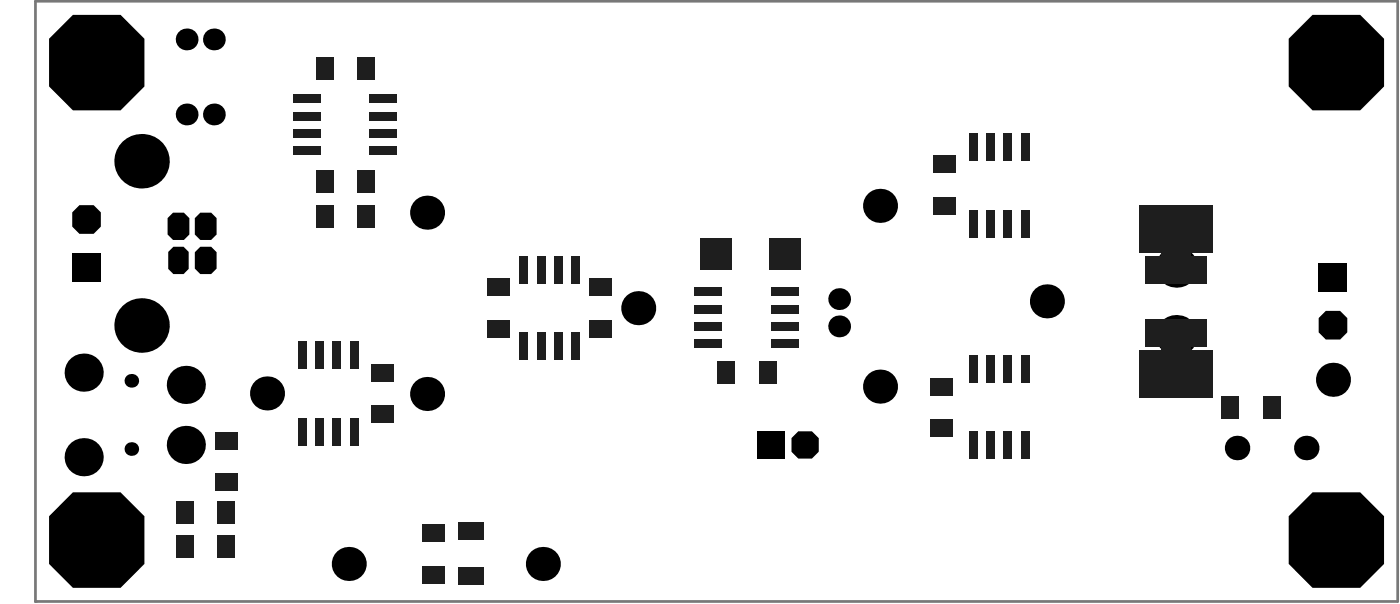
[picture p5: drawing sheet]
<svg xmlns="http://www.w3.org/2000/svg" width="342mm" height="147mm" viewBox="0 0 342 147" stroke-linecap="round" stroke-linejoin="round" font-family="sans-serif">
<circle cx="8.7" cy="146.8" r=".33" fill="#787878"/>
<path d="M8.7 .3h332.9v146.5h-332.9z" fill="none" stroke="#787878" stroke-width=".67"/>
<g fill="#000">
<circle cx="15.2" cy="19.5" r="2.62"/>
<circle cx="15.2" cy="11.1" r="2.62"/>
<circle cx="19.4" cy="6.8" r="2.62"/>
<circle cx="28.3" cy="6.8" r="2.62"/>
<circle cx="32.1" cy="10.6" r="2.62"/>
<circle cx="32.1" cy="19.5" r="2.62"/>
<circle cx="45.6" cy="9.6" r="2.66"/>
<circle cx="52.3" cy="9.6" r="2.66"/>
<circle cx="318.2" cy="19.5" r="2.62"/>
<circle cx="318.2" cy="11.1" r="2.62"/>
<circle cx="322.4" cy="6.8" r="2.62"/>
<circle cx="331.3" cy="6.8" r="2.62"/>
<circle cx="335.1" cy="10.6" r="2.62"/>
<circle cx="335.1" cy="19.5" r="2.62"/>
<circle cx="19.4" cy="23.7" r="2.62"/>
<circle cx="28.3" cy="23.7" r="2.62"/>
<circle cx="34.6" cy="39.4" r="6.7"/>
<circle cx="45.6" cy="27.9" r="2.66"/>
<circle cx="52.3" cy="27.9" r="2.66"/>
<circle cx="322.4" cy="23.7" r="2.62"/>
<circle cx="331.3" cy="23.7" r="2.62"/>
<circle cx="104.4" cy="51.9" r="4.2"/>
<circle cx="215.1" cy="50.3" r="4.2"/>
<circle cx="34.6" cy="79.5" r="6.7"/>
<circle cx="156" cy="75.2" r="4.2"/>
<circle cx="205.1" cy="79.7" r="2.66"/>
<circle cx="205.1" cy="73" r="2.66"/>
<circle cx="255.9" cy="73.6" r="4.2"/>
<circle cx="287.5" cy="65.2" r="5"/>
<circle cx="20.5" cy="91" r="4.7"/>
<circle cx="32.1" cy="93" r="1.66"/>
<circle cx="45.4" cy="94" r="4.7"/>
<circle cx="65.3" cy="96.1" r="4.2"/>
<circle cx="104.4" cy="96.2" r="4.2"/>
<circle cx="215.1" cy="94.4" r="4.2"/>
<circle cx="287.5" cy="81.9" r="5"/>
<circle cx="325.8" cy="92.7" r="4.2"/>
<circle cx="20.5" cy="111.6" r="4.7"/>
<circle cx="32.1" cy="109.6" r="1.66"/>
<circle cx="45.4" cy="108.6" r="4.7"/>
<circle cx="302.4" cy="109.4" r="3"/>
<circle cx="319.3" cy="109.4" r="3"/>
<circle cx="15.2" cy="136.1" r="2.62"/>
<circle cx="15.2" cy="127.6" r="2.62"/>
<circle cx="19.4" cy="123.4" r="2.62"/>
<circle cx="28.3" cy="123.4" r="2.62"/>
<circle cx="32.1" cy="127.2" r="2.62"/>
<circle cx="32.1" cy="136.1" r="2.62"/>
<circle cx="85.2" cy="137.7" r="4.2"/>
<circle cx="132.7" cy="137.7" r="4.2"/>
<circle cx="318.2" cy="127.6" r="2.62"/>
<circle cx="318.2" cy="136.1" r="2.62"/>
<circle cx="322.4" cy="123.4" r="2.62"/>
<circle cx="331.3" cy="123.4" r="2.62"/>
<circle cx="335.1" cy="136.1" r="2.62"/>
<circle cx="335.1" cy="127.2" r="2.62"/>
<circle cx="19.4" cy="140.3" r="2.62"/>
<circle cx="28.3" cy="140.3" r="2.62"/>
<circle cx="322.4" cy="140.3" r="2.62"/>
<circle cx="331.3" cy="140.3" r="2.62"/>
</g>
<g fill="#000">
<path d="M17.8 3.6h11.7l5.8 5.9v11.6l-5.8 5.8h-11.7l-5.8-5.8v-11.6z" fill-rule="evenodd"/>
<path d="M320.8 3.6h11.7l5.8 5.9v11.6l-5.8 5.8h-11.7l-5.8-5.8v-11.6z" fill-rule="evenodd"/>
<path d="M17.7 51.8l1.7-1.7h3.5l1.7 1.7v3.5l-1.7 1.8h-3.5l-1.7-1.8z" fill-rule="evenodd"/>
<path d="M42.3 51.9h2.7l1.3 1.4v4l-1.3 1.3h-2.7l-1.3-1.3v-4z" fill-rule="evenodd"/>
<path d="M49 51.9h2.6l1.3 1.4v4l-1.3 1.3h-2.6l-1.4-1.3v-4z" fill-rule="evenodd"/>
<path d="M17.7 61.7h6.9v7h-6.9z" fill-rule="evenodd"/>
<path d="M42.4 60.2h2.5l1.2 1.3v4.2l-1.2 1.2h-2.5l-1.3-1.2v-4.2z" fill-rule="evenodd"/>
<path d="M47.6 61.6l1.4-1.4h2.6l1.3 1.4v4l-1.3 1.3h-2.6l-1.4-1.3z" fill-rule="evenodd"/>
<path d="M322.3 64.2h7v7h-7z" fill-rule="evenodd"/>
<path d="M324.1 75.9h3.5l1.7 1.8v3.4l-1.7 1.8h-3.5l-1.8-1.8v-3.4z" fill-rule="evenodd"/>
<path d="M185 105.3h6.7v6.7h-6.7z" fill-rule="evenodd"/>
<path d="M195.1 105.3h3.4l1.6 1.7v3.3l-1.6 1.7h-3.4l-1.6-1.7v-3.3z" fill-rule="evenodd"/>
<path d="M17.8 120.2h11.7l5.8 5.8v11.7l-5.8 5.8h-11.7l-5.8-5.8v-11.7z" fill-rule="evenodd"/>
<path d="M320.8 120.2h11.7l5.8 5.8v11.7l-5.8 5.8h-11.7l-5.8-5.8v-11.7z" fill-rule="evenodd"/>
</g>
<g fill="#1e1e1e">
<path d="M72.9 83.4h2v6.7h-2z" fill-rule="evenodd"/>
<path d="M81.4 83.4h2v6.7h-2z" fill-rule="evenodd"/>
<path d="M85.6 83.4h2v6.7h-2z" fill-rule="evenodd"/>
<path d="M127 81.2h2v6.7h-2z" fill-rule="evenodd"/>
<path d="M127 62.6h2v6.7h-2z" fill-rule="evenodd"/>
<path d="M135.5 81.2h2v6.7h-2z" fill-rule="evenodd"/>
<path d="M135.5 62.6h2v6.7h-2z" fill-rule="evenodd"/>
<path d="M139.7 81.2h2v6.7h-2z" fill-rule="evenodd"/>
<path d="M139.7 62.6h2v6.7h-2z" fill-rule="evenodd"/>
<path d="M236.9 105.4h2v6.6h-2z" fill-rule="evenodd"/>
<path d="M236.9 86.7h2v6.7h-2z" fill-rule="evenodd"/>
<path d="M236.9 51.2h2v6.7h-2z" fill-rule="evenodd"/>
<path d="M236.9 32.6h2v6.7h-2z" fill-rule="evenodd"/>
<path d="M241.1 105.4h2v6.6h-2z" fill-rule="evenodd"/>
<path d="M241.1 86.7h2v6.7h-2z" fill-rule="evenodd"/>
<path d="M241.1 51.2h2v6.7h-2z" fill-rule="evenodd"/>
<path d="M241.1 32.6h2v6.7h-2z" fill-rule="evenodd"/>
<path d="M249.6 105.4h2v6.6h-2z" fill-rule="evenodd"/>
<path d="M249.6 86.7h2v6.7h-2z" fill-rule="evenodd"/>
<path d="M249.6 51.2h2v6.7h-2z" fill-rule="evenodd"/>
<path d="M249.6 32.6h2v6.7h-2z" fill-rule="evenodd"/>
<path d="M308.8 96.6h4.2v5.5h-4.2z" fill-rule="evenodd"/>
<path d="M72.9 102h2v6.7h-2z" fill-rule="evenodd"/>
<path d="M81.4 102h2v6.7h-2z" fill-rule="evenodd"/>
<path d="M85.6 102h2v6.7h-2z" fill-rule="evenodd"/>
<path d="M43.1 122.4h4.2v5.5h-4.2z" fill-rule="evenodd"/>
<path d="M53.2 122.4h4.3v5.5h-4.3z" fill-rule="evenodd"/>
<path d="M52.5 115.7h5.5v4.2h-5.5z" fill-rule="evenodd"/>
<path d="M71.8 35.8h6.6v2h-6.6z" fill-rule="evenodd"/>
<path d="M71.8 27.3h6.6v2h-6.6z" fill-rule="evenodd"/>
<path d="M71.8 23.1h6.6v2h-6.6z" fill-rule="evenodd"/>
<path d="M87.4 14h4.2v5.5h-4.2z" fill-rule="evenodd"/>
<path d="M77.2 14h4.3v5.5h-4.3z" fill-rule="evenodd"/>
<path d="M185.6 88.3h4.2v5.5h-4.2z" fill-rule="evenodd"/>
<path d="M188.4 82.9h6.7v2h-6.7z" fill-rule="evenodd"/>
<path d="M188.4 70.2h6.7v2h-6.7z" fill-rule="evenodd"/>
<path d="M52.5 105.5h5.5v4.2h-5.5z" fill-rule="evenodd"/>
<path d="M77.1 83.4h2v6.7h-2z" fill-rule="evenodd"/>
<path d="M71.8 31.6h6.6v2h-6.6z" fill-rule="evenodd"/>
<path d="M87.4 41.7h4.2v5.5h-4.2z" fill-rule="evenodd"/>
<path d="M77.2 41.7h4.3v5.5h-4.3z" fill-rule="evenodd"/>
<path d="M103.3 138.1h5.5v4.3h-5.5z" fill-rule="evenodd"/>
<path d="M112 138.6h6.4v4.2h-6.4z" fill-rule="evenodd"/>
<path d="M131.2 81.2h2v6.7h-2z" fill-rule="evenodd"/>
<path d="M131.2 62.6h2v6.7h-2z" fill-rule="evenodd"/>
<path d="M188.4 78.7h6.7v2h-6.7z" fill-rule="evenodd"/>
<path d="M188.4 74.5h6.7v2h-6.7z" fill-rule="evenodd"/>
<path d="M188.1 58.1h7.7v7.6h-7.7z" fill-rule="evenodd"/>
<path d="M245.4 105.4h1.9v6.6h-1.9z" fill-rule="evenodd"/>
<path d="M245.4 86.7h1.9v6.7h-1.9z" fill-rule="evenodd"/>
<path d="M245.4 51.2h1.9v6.7h-1.9z" fill-rule="evenodd"/>
<path d="M245.4 32.6h1.9v6.7h-1.9z" fill-rule="evenodd"/>
<path d="M298.6 96.6h4.3v5.5h-4.3z" fill-rule="evenodd"/>
<path d="M43.1 130.8h4.2v5.5h-4.2z" fill-rule="evenodd"/>
<path d="M53.2 130.8h4.3v5.5h-4.3z" fill-rule="evenodd"/>
<path d="M77.1 102h2v6.7h-2z" fill-rule="evenodd"/>
<path d="M77.2 50h4.3v5.5h-4.3z" fill-rule="evenodd"/>
<path d="M87.4 50h4.2v5.5h-4.2z" fill-rule="evenodd"/>
<path d="M103.3 128h5.5v4.2h-5.5z" fill-rule="evenodd"/>
<path d="M112 127.6h6.4v4.2h-6.4z" fill-rule="evenodd"/>
<path d="M175.5 88.3h4.2v5.5h-4.2z" fill-rule="evenodd"/>
<path d="M90.8 88.9h5.5v4.2h-5.5z" fill-rule="evenodd"/>
<path d="M169.8 82.9h6.7v2h-6.7z" fill-rule="evenodd"/>
<path d="M169.8 70.2h6.7v2h-6.7z" fill-rule="evenodd"/>
<path d="M144.1 68h5.5v4.3h-5.5z" fill-rule="evenodd"/>
<path d="M119.1 68h5.5v4.3h-5.5z" fill-rule="evenodd"/>
<path d="M90.4 35.8h6.6v2h-6.6z" fill-rule="evenodd"/>
<path d="M90.4 27.3h6.6v2h-6.6z" fill-rule="evenodd"/>
<path d="M90.4 23.1h6.6v2h-6.6z" fill-rule="evenodd"/>
<path d="M227.3 102.5h5.5v4.2h-5.5z" fill-rule="evenodd"/>
<path d="M228.2 48.1h5.5v4.3h-5.5z" fill-rule="evenodd"/>
<path d="M169.8 78.7h6.7v2h-6.7z" fill-rule="evenodd"/>
<path d="M144.1 78.2h5.5v4.2h-5.5z" fill-rule="evenodd"/>
<path d="M119.1 78.2h5.5v4.2h-5.5z" fill-rule="evenodd"/>
<path d="M90.8 99h5.5v4.2h-5.5z" fill-rule="evenodd"/>
<path d="M169.8 74.5h6.7v2h-6.7z" fill-rule="evenodd"/>
<path d="M171.2 58.1h7.6v7.6h-7.6z" fill-rule="evenodd"/>
<path d="M90.4 31.6h6.6v2h-6.6z" fill-rule="evenodd"/>
<path d="M283.3 85.9h8.5v10h-8.5z" fill-rule="evenodd"/>
<path d="M283.9 81.6h7.3v6.6h-7.3z" fill-rule="evenodd"/>
<path d="M278.5 85.4h18v11.7h-18z" fill-rule="evenodd"/>
<path d="M227.3 92.3h5.5v4.3h-5.5z" fill-rule="evenodd"/>
<path d="M283.3 51.2h8.5v10h-8.5z" fill-rule="evenodd"/>
<path d="M283.9 58.9h7.3v6.7h-7.3z" fill-rule="evenodd"/>
<path d="M280 62.6h15v6.6h-15z" fill-rule="evenodd"/>
<path d="M228.2 38h5.5v4.2h-5.5z" fill-rule="evenodd"/>
<path d="M280 77.9h15v6.7h-15z" fill-rule="evenodd"/>
<path d="M278.5 50.1h18v11.6h-18z" fill-rule="evenodd"/>
</g>
</svg>
